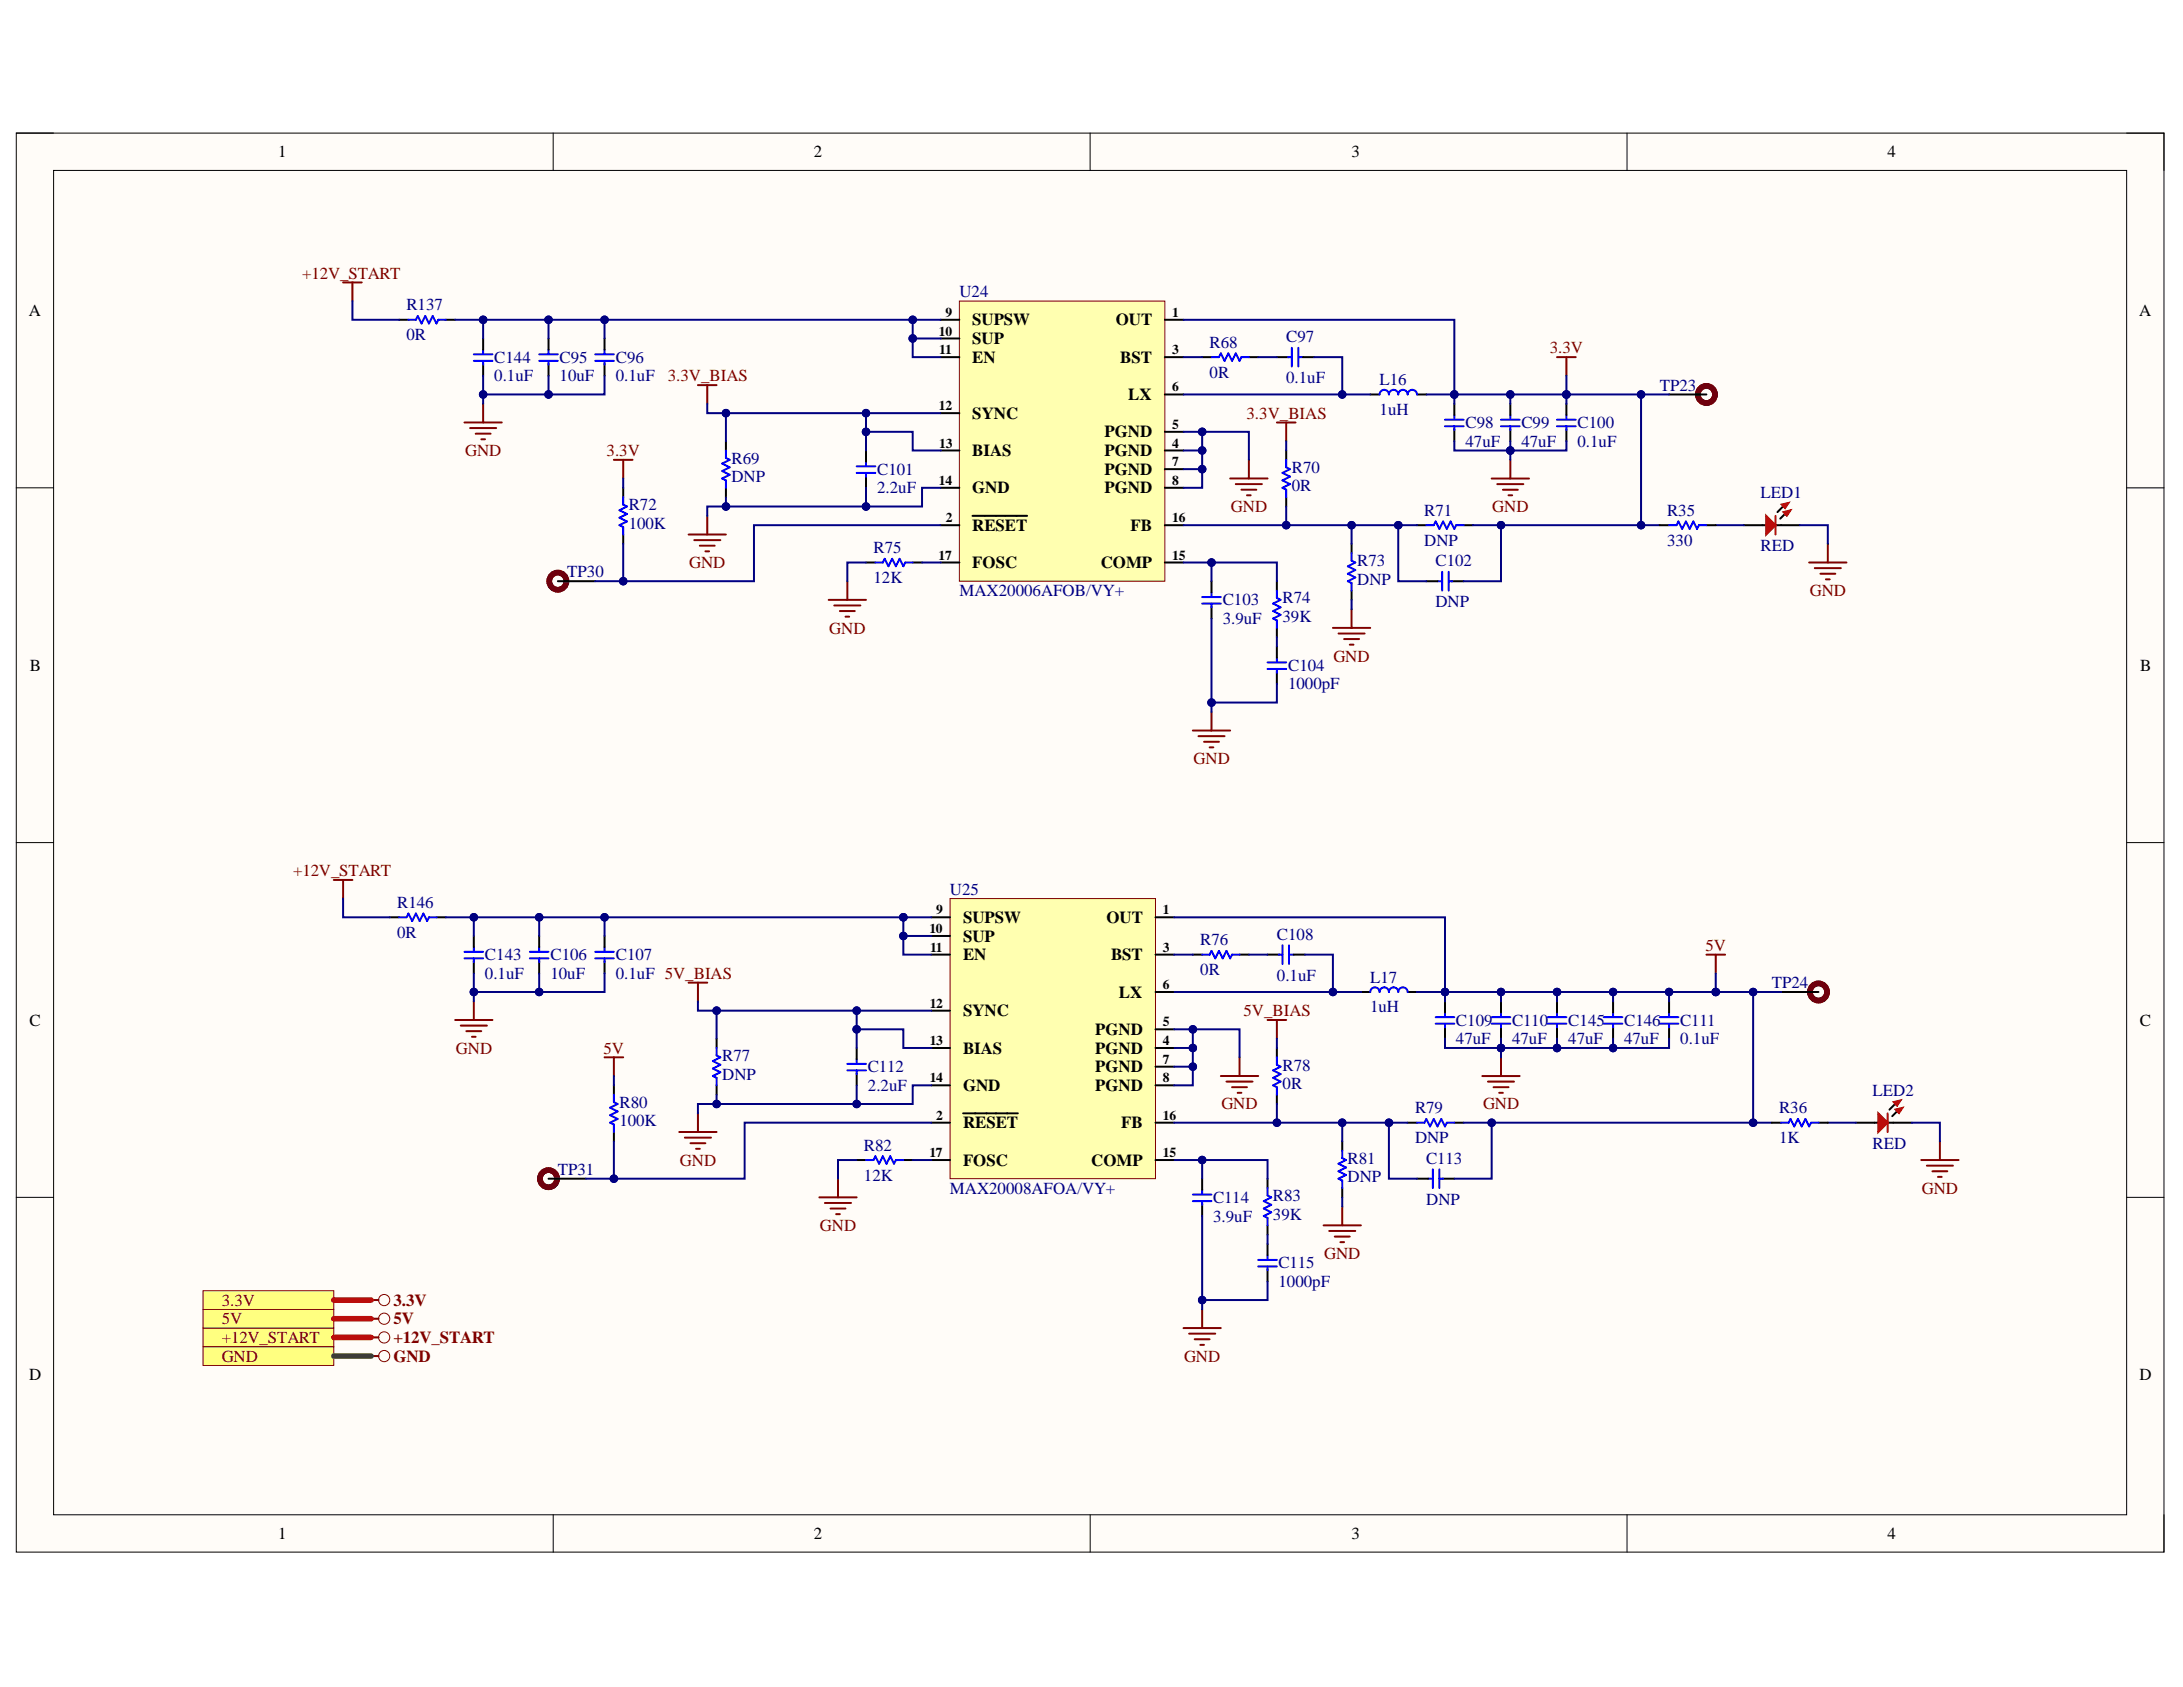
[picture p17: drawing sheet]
<svg xmlns="http://www.w3.org/2000/svg" width="279mm" height="216mm" viewBox="0 0 279 216" stroke-linecap="round" stroke-linejoin="round" font-family="sans-serif">
<defs><g id="words">
<g font-size="2.2">
<text x="35.6" y="20.1">1</text>
<text x="104.1" y="20.1">2</text>
<text x="173" y="20.1">3</text>
<text x="241.6" y="20.1">4</text>
<text x="3.7" y="40.5">A</text>
<text x="124.4" y="41.6">SUPSW</text>
<text x="142.8" y="41.6">OUT</text>
<text x="273.8" y="40.5">A</text>
<text x="124.4" y="44">SUP</text>
<text x="124.4" y="46.4">EN</text>
<text x="143.4" y="46.4">BST</text>
<text x="124.4" y="53.6">SYNC</text>
<text x="144.4" y="51.2">LX</text>
<text x="124.4" y="58.4">BIAS</text>
<text x="141.4" y="58.4">PGND</text>
<text x="141.4" y="56">PGND</text>
<text x="124.4" y="63.2">GND</text>
<text x="141.4" y="60.7">PGND</text>
<text x="141.4" y="63.2">PGND</text>
<text x="124.4" y="67.9">RESET</text>
<text x="144.7" y="67.9">FB</text>
<text x="124.4" y="72.7">FOSC</text>
<text x="140.9" y="72.7">COMP</text>
<text x="3.8" y="85.9">B</text>
<text x="273.9" y="85.9">B</text>
<text x="123.3" y="118.1">SUPSW</text>
<text x="141.6" y="118.1">OUT</text>
<text x="123.3" y="120.5">SUP</text>
<text x="123.3" y="122.9">EN</text>
<text x="142.2" y="122.9">BST</text>
<text x="3.8" y="131.3">C</text>
<text x="123.3" y="130.1">SYNC</text>
<text x="143.2" y="127.7">LX</text>
<text x="273.9" y="131.3">C</text>
<text x="123.3" y="134.8">BIAS</text>
<text x="140.2" y="134.8">PGND</text>
<text x="140.2" y="132.4">PGND</text>
<text x="140.2" y="137.2">PGND</text>
<text x="123.3" y="139.6">GND</text>
<text x="140.2" y="139.6">PGND</text>
<text x="123.3" y="144.4">RESET</text>
<text x="123.3" y="149.2">FOSC</text>
<text x="139.7" y="149.2">COMP</text>
<text x="143.5" y="144.4">FB</text>
<text x="3.7" y="176.7">D</text>
<text x="273.8" y="176.7">D</text>
<text x="35.6" y="197">1</text>
<text x="104.1" y="197">2</text>
<text x="173" y="197">3</text>
<text x="241.6" y="197">4</text>
</g>
<g font-size="2.2" fill="#800000">
<text x="38.7" y="35.7">+12V_START</text>
<text x="198.4" y="45.2">3.3V</text>
<text x="85.5" y="48.8">3.3V_BIAS</text>
<text x="159.5" y="53.6">3.3V_BIAS</text>
<text x="59.5" y="58.4">GND</text>
<text x="77.6" y="58.4">3.3V</text>
<text x="157.6" y="65.5">GND</text>
<text x="191" y="65.5">GND</text>
<text x="88.2" y="72.7">GND</text>
<text x="231.6" y="76.3">GND</text>
<text x="106.1" y="81.1">GND</text>
<text x="170.7" y="84.7">GND</text>
<text x="152.8" y="97.8">GND</text>
<text x="37.5" y="112.1">+12V_START</text>
<text x="218.3" y="121.7">5V</text>
<text x="159.2" y="130.1">5V_BIAS</text>
<text x="58.4" y="134.8">GND</text>
<text x="77.3" y="134.8">5V</text>
<text x="156.3" y="142">GND</text>
<text x="189.8" y="142">GND</text>
<text x="87" y="149.2">GND</text>
<text x="246" y="152.8">GND</text>
<text x="105" y="157.5">GND</text>
<text x="169.5" y="161.1">GND</text>
<text x="28.4" y="167.1">3.3V</text>
<text x="50.4" y="167.1">3.3V</text>
<text x="28.4" y="171.9">+12V_START</text>
<text x="28.4" y="169.5">5V</text>
<text x="50.4" y="171.9">+12V_START</text>
<text x="50.4" y="169.5">5V</text>
<text x="28.4" y="174.3">GND</text>
<text x="50.4" y="174.3">GND</text>
<text x="151.5" y="174.3">GND</text>
</g>
<g font-size="2.2" fill="#000080">
<text x="52" y="39.7">R137</text>
<text x="122.8" y="38">U24</text>
<text x="52" y="43.5">0R</text>
<text x="63.3" y="46.4">C144</text>
<text x="71.6" y="46.4">C95</text>
<text x="78.8" y="46.4">C96</text>
<text x="154.8" y="44.5">R68</text>
<text x="164.6" y="43.8">C97</text>
<text x="63.3" y="48.8">0.1uF</text>
<text x="71.6" y="48.8">10uF</text>
<text x="78.8" y="48.8">0.1uF</text>
<text x="154.8" y="48.3">0R</text>
<text x="164.6" y="49">0.1uF</text>
<text x="176.6" y="49.3">L16</text>
<text x="176.6" y="53.1">1uH</text>
<text x="212.4" y="50">TP23</text>
<text x="93.6" y="59.3">R69</text>
<text x="187.6" y="54.8">C98</text>
<text x="187.6" y="57.2">47uF</text>
<text x="194.7" y="54.8">C99</text>
<text x="194.7" y="57.2">47uF</text>
<text x="201.9" y="54.8">C100</text>
<text x="201.9" y="57.2">0.1uF</text>
<text x="80.5" y="65.3">R72</text>
<text x="93.6" y="61.7">DNP</text>
<text x="112.3" y="60.7">C101</text>
<text x="112.3" y="63.2">2.2uF</text>
<text x="165.3" y="60.5">R70</text>
<text x="165.3" y="62.9">0R</text>
<text x="225.3" y="63.8">LED1</text>
<text x="80.5" y="67.7">100K</text>
<text x="111.8" y="70.8">R75</text>
<text x="182.3" y="66">R71</text>
<text x="182.3" y="69.8">DNP</text>
<text x="213.4" y="66">R35</text>
<text x="213.4" y="69.8">330</text>
<text x="225.3" y="70.6">RED</text>
<text x="72.6" y="73.9">TP30</text>
<text x="111.8" y="74.6">12K</text>
<text x="122.8" y="76.3">MAX20006AFOB/VY+</text>
<text x="156.5" y="77.5">C103</text>
<text x="164.1" y="77.2">R74</text>
<text x="173.7" y="72.5">R73</text>
<text x="173.7" y="74.9">DNP</text>
<text x="183.7" y="72.5">C102</text>
<text x="183.7" y="77.7">DNP</text>
<text x="156.5" y="79.9">3.9uF</text>
<text x="164.1" y="79.6">39K</text>
<text x="164.9" y="85.9">C104</text>
<text x="164.9" y="88.2">1000pF</text>
<text x="50.8" y="116.2">R146</text>
<text x="121.6" y="114.5">U25</text>
<text x="50.8" y="120">0R</text>
<text x="62.1" y="122.9">C143</text>
<text x="62.1" y="125.3">0.1uF</text>
<text x="70.4" y="122.9">C106</text>
<text x="70.4" y="125.3">10uF</text>
<text x="78.8" y="122.9">C107</text>
<text x="78.8" y="125.3">0.1uF 5V_BIAS</text>
<text x="153.6" y="121">R76</text>
<text x="153.6" y="124.8">0R</text>
<text x="163.4" y="120.3">C108</text>
<text x="163.4" y="125.5">0.1uF</text>
<text x="175.4" y="125.8">L17</text>
<text x="175.4" y="129.6">1uH</text>
<text x="186.3" y="131.3">C109</text>
<text x="193.5" y="131.3">C110</text>
<text x="200.7" y="131.3">C145</text>
<text x="207.9" y="131.3">C146</text>
<text x="215.1" y="131.3">C111</text>
<text x="226.8" y="126.5">TP24</text>
<text x="92.4" y="135.8">R77</text>
<text x="111.1" y="137.2">C112</text>
<text x="164.1" y="137">R78</text>
<text x="186.3" y="133.7">47uF</text>
<text x="193.5" y="133.7">47uF</text>
<text x="200.7" y="133.7">47uF</text>
<text x="207.9" y="133.7">47uF</text>
<text x="215.1" y="133.7">0.1uF</text>
<text x="79.3" y="141.8">R80</text>
<text x="92.4" y="138.2">DNP</text>
<text x="111.1" y="139.6">2.2uF</text>
<text x="164.1" y="139.4">0R</text>
<text x="181.1" y="142.5">R79</text>
<text x="227.7" y="142.5">R36</text>
<text x="239.7" y="140.3">LED2</text>
<text x="79.3" y="144.1">100K</text>
<text x="110.6" y="147.3">R82</text>
<text x="172.5" y="148.9">R81</text>
<text x="181.1" y="146.3">DNP</text>
<text x="182.5" y="148.9">C113</text>
<text x="227.7" y="146.3">1K</text>
<text x="239.7" y="147">RED</text>
<text x="71.4" y="150.4">TP31</text>
<text x="110.6" y="151.1">12K</text>
<text x="121.6" y="152.8">MAX20008AFOA/VY+</text>
<text x="155.3" y="154">C114</text>
<text x="162.9" y="153.7">R83</text>
<text x="172.5" y="151.3">DNP</text>
<text x="182.5" y="154.2">DNP</text>
<text x="155.3" y="156.4">3.9uF</text>
<text x="162.9" y="156.1">39K</text>
<text x="163.6" y="162.3">C115</text>
<text x="163.6" y="164.7">1000pF</text>
</g>
<g font-size="1.7">
<text x="121" y="40.5">9</text>
<text x="150" y="40.5">1</text>
<text x="120.2" y="42.9">10</text>
<text x="120.2" y="45.3">11</text>
<text x="150" y="45.3">3</text>
<text x="120.2" y="52.5">12</text>
<text x="150" y="50.1">6</text>
<text x="120.2" y="57.3">13</text>
<text x="150" y="57.3">4</text>
<text x="150" y="54.9">5</text>
<text x="150" y="59.6">7</text>
<text x="120.2" y="62.1">14</text>
<text x="150" y="62.1">8</text>
<text x="120.1" y="71.6">17</text>
<text x="121.1" y="66.8">2</text>
<text x="150" y="71.6">15</text>
<text x="150" y="66.8">16</text>
<text x="118.9" y="119.4">10</text>
<text x="119.8" y="117">9</text>
<text x="148.8" y="117">1</text>
<text x="119" y="121.8">11</text>
<text x="148.8" y="121.8">3</text>
<text x="119" y="129">12</text>
<text x="148.8" y="131.3">5</text>
<text x="148.8" y="126.6">6</text>
<text x="119" y="133.7">13</text>
<text x="148.8" y="133.7">4</text>
<text x="148.8" y="136.1">7</text>
<text x="119" y="138.5">14</text>
<text x="119.8" y="143.3">2</text>
<text x="148.8" y="138.5">8</text>
<text x="148.8" y="143.3">16</text>
<text x="118.9" y="148.1">17</text>
<text x="148.8" y="148.1">15</text>
</g>
</g></defs>
<path d="M2.1 17h274.9v181.6h-274.9z" fill-rule="evenodd" fill="#fffcf8"/>
<path d="M2.1 17h274.9v181.6h-274.9z" fill="none" stroke="#000" stroke-width=".13"/>
<path d="M6.9 21.8h265.3v172.1h-265.3z" fill-rule="evenodd" fill="#fffcf8"/>
<g fill="none" stroke="#000" stroke-width=".13">
<path d="M2.1 17h4.8M70.8 17v4.8M139.5 17v4.8M208.2 17v4.8M272.2 17h4.8v4.8M6.9 21.8h265.3v172.1h-265.3zM2.1 62.4h4.8M272.2 62.4h4.8M2.1 107.8h4.8M272.2 107.8h4.8M2.1 153.2h4.8M272.2 153.2h4.8"/>
<path d="M70.8 193.9v4.7M139.5 193.9v4.7M208.2 193.9v4.7M277 193.9v4.7"/>
</g>
<path d="M122.8 38.5h26.3v35.9h-26.3z" fill-rule="evenodd" fill="#ffffb0"/>
<path d="M122.8 38.5h26.3v35.9h-26.3z" fill="none" stroke="#800000" stroke-width=".13"/>
<g fill="none" stroke="#000" stroke-width=".25">
<path d="M51.1 40.9h1.2M57.1 40.9h1.2M61.8 43.3v1.4M61.8 46.5v1.6M70.2 43.3v1.4M70.2 46.5v1.6M77.4 43.3v1.4M77.4 46.5v1.6M92.9 56.5v1.2M110.8 57.7v1.4M120.4 40.9h2.4M120.4 45.7h2.4"/>
<path d="M120.4 57.7h2.4M120.4 43.3h2.4M120.4 52.9h2.4M149.1 40.9h2.4M149.1 45.7h2.4M149.1 57.7h2.4M149.1 55.3h2.4M149.1 50.5h2.4M153.9 45.7h1.2M159.8 45.7h1.2M163.4 45.7h1.6M164.6 57.7v1.1"/>
<path d="M166.8 45.7h1.4M175.4 50.5h1.2M181.4 50.5h1.2M186.1 51.7v1.4M186.1 54.9v1.6M193.3 51.7v1.4M193.3 54.9v1.6M200.5 51.7v1.4M200.5 54.9v1.6M79.8 62.4v1.2M79.8 68.4v1.2M92.9 62.4v1.2"/>
<path d="M110.8 72h1.2M110.8 60.9v1.5M116.8 72h1.2M120.4 67.2h2.4M120.4 62.4h2.4M120.4 72h2.4M124.5 66h7M149.1 67.2h2.4M149.1 60h2.4M149.1 62.4h2.4M149.1 72h2.4M155.1 74.4v1.4"/>
<path d="M155.1 77.6v1.6M163.4 74.4v1.2M164.6 63.6v1.2M173 69.6v1.2M173 75.6v1.2M181.4 67.2h1.2M182.6 74.4h1.4M185.8 74.4h1.5M187.3 67.2h1.2M163.4 80.4v1.1M163.4 82.7v1.5M163.4 86v1.5"/>
<path d="M49.9 117.4h1.2M55.9 117.4h1.2M60.6 119.8v1.4M69 119.8v1.4M77.4 119.8v1.4M60.6 123v1.6M69 123v1.6M77.4 123v1.6M78.6 138.9v1.2M91.7 132.9v1.2M91.7 138.9v1.2M109.6 134.1v1.5"/>
<path d="M109.6 137.3v1.6M152.7 122.2h1.2M158.6 122.2h1.2M162.2 122.2h1.6M163.4 134.1v1.2M165.6 122.2h1.4M174.2 127h1.2M180.2 127h1.2M184.9 128.1v1.5M184.9 131.4v1.5M192.1 128.1v1.5M192.1 131.4v1.5"/>
<path d="M213.6 128.1v1.5M213.6 131.4v1.5M78.6 144.9v1.2M109.6 148.5h1.2M115.6 148.5h1.2M153.9 150.8v1.5M153.9 154.1v1.5M162.2 150.8v1.2M162.2 156.8v1.2M162.2 159.2v1.4M163.4 140.1v1.2M171.8 146.1v1.2"/>
<path d="M171.8 152v1.2M180.2 143.7h1.2M181.4 150.8h1.4M184.6 150.8h1.5M186.1 143.7h1.2M162.2 162.4v1.6"/>
</g>
<g fill="none" stroke="#800000" stroke-width=".25">
<path d="M43.9 36.1h2.4M45.1 36.1v2.4M59.4 54.1h4.8M60.2 54.8h3.3M60.9 55.5h1.9M61.6 56.2h.5M61.8 51.7v2.4M78.6 58.8h2.4M79.8 58.8v2.4M89.3 49.3h2.4M90.5 49.3v2.4M159.8 58.8v2.4"/>
<path d="M163.4 54.1h2.4M164.6 54.1v2.4M193.3 58.9v2.3M199.3 45.7h2.4M200.5 45.7v2.4M88.1 68.4h4.8M88.9 69.1h3.3M89.6 69.8h1.9M90.3 70.6h.5M90.5 66v2.4M106.1 76.8h4.7M106.8 77.5h3.3"/>
<path d="M107.5 78.2h1.9M108.2 78.9h.5M108.4 74.4v2.4M157.4 61.2h4.8M158.2 62h3.3M158.9 62.7h1.9M159.6 63.4h.5M173 78v2.4M190.9 61.2h4.8M191.6 62h3.4M192.4 62.7h1.9M193.1 63.4h.4"/>
<path d="M152.7 93.5h4.7M153.4 94.2h3.3M154.1 94.9h1.9M154.8 95.6h.5M155.1 91.1v2.4M170.6 80.4h4.8M171.3 81.1h3.4M172 81.8h1.9M172.8 82.5h.4M42.7 112.6h2.4M43.9 112.6v2.4M58.3 130.5h4.7"/>
<path d="M59 131.3h3.3M59.7 132h1.9M60.4 132.7h.5M60.6 128.1v2.4M77.4 135.3h2.4M78.6 135.3v2.4M88.1 125.8h2.4M89.3 125.8v2.3M156.3 137.7h4.7M157 138.4h3.3M157.7 139.1h1.9M158.4 139.9h.5"/>
<path d="M158.6 135.3v2.4M162.2 130.5h2.4M163.4 130.5v2.4M189.7 137.7h4.8M190.4 138.4h3.4M191.2 139.1h1.9M191.9 139.9h.5M192.1 135.3v2.4M218.4 122.2h2.4M219.6 122.2v2.4M86.9 144.9h4.8M87.7 145.6h3.3"/>
<path d="M88.4 146.3h1.9M89.1 147h.5M89.3 142.5v2.4M104.9 153.2h4.7M105.6 154h3.3M106.3 154.7h1.9M107 155.4h.5M107.3 150.8v2.4M169.4 156.8h4.8M170.1 157.5h3.4M170.8 158.3h1.9M171.6 159h.4"/>
<path d="M171.8 154.4v2.4M151.5 170h4.8M152.2 170.7h3.3M152.9 171.4h1.9M153.6 172.1h.5M153.9 167.6v2.4"/>
</g>
<g fill="none" stroke="#00f" stroke-width=".25">
<path d="M52.3 40.9h.9l.3-.5 .5 1 .4-1 .5 1 .5-1 .5 1 .2-.5h1M60.6 46.2h2.4M60.6 45.3h2.4M61.8 44.7v.5M61.8 46.2v.5M69 46.2h2.4M69 45.3h2.4M70.2 44.7v.5M70.2 46.2v.5M76.2 46.2h2.4M76.2 45.3h2.4M77.4 44.7v.5"/>
<path d="M77.4 46.2v.5M92.9 57.7v.9l.5 .2-1 .5 1 .5-1 .5 1 .5-1 .4 .5 .3v.9M109.6 59.7h2.4M110.8 59.1v.5M155.1 45.7h.9l.3-.5 .4 1 .5-1 .5 1 .5-1 .4 1 .3-.5h.9M164.6 58.8v1l.5 .2-1 .5 1 .5-1 .5 1 .5-1 .4 .5 .3v.9M164.9 45.7h.4M165.3 44.5v2.4M166.2 44.5v2.4M166.3 45.7h.5M176.6 50.5a.6 .6 0 0 1 .6-.6 .6 .6 0 0 1 .6 .6 .6 .6 0 0 1 .6-.6 .6 .6 0 0 1 .6 .6 .6 .6 0 0 1 .6-.6 .6 .6 0 0 1 .6 .6 .6 .6 0 0 1 .6-.6 .6 .6 0 0 1 .6 .6M184.9 54.6h2.4"/>
<path d="M184.9 53.7h2.4M186.1 53.1v.5M186.1 54.6v.4M192.1 54.6h2.4M192.1 53.7h2.4M193.3 53.1v.5M193.3 54.6v.4M199.3 54.6h2.4M199.3 53.7h2.4M200.5 53.1v.5M200.5 54.6v.4M79.8 63.6v1l.4 .2-.9 .5 .9 .5-.9 .5 .9 .4-.9 .5 .5 .2v1"/>
<path d="M109.6 60.5h2.4M110.8 60.5v.5M112 72h1l.2-.5 .5 1 .5-1 .5 1 .4-1 .5 1 .3-.5h.9M153.9 77.2h2.4M153.9 76.4h2.4M155.1 75.8v.5M155.1 77.2v.5M163.4 75.6v.9l.5 .3-1 .4 1 .5-1 .5 1 .5-1 .5 .5 .2v1M173 70.8v1l.5 .2-1 .5 1 .5-1 .4 1 .5-1 .5 .5 .2v1M182.6 67.2h.9l.2-.5 .5 1 .5-1 .5 1 .5-1 .4 1 .3-.5h.9M184 74.4h.5M184.6 73.2v2.4"/>
<path d="M185.4 74.4h.5M185.4 73.2v2.4M162.2 85.6h2.4M162.2 84.8h2.4M163.4 84.2v.5M163.4 85.6v.5M51.1 117.4h.9l.3-.5 .5 1 .4-1 .5 1 .5-1 .5 1 .2-.5h1M59.4 122.7h2.4M59.4 121.8h2.4M60.6 121.2v.5M60.6 122.7v.4M67.8 122.7h2.4"/>
<path d="M67.8 121.8h2.4M69 121.2v.5M69 122.7v.4M76.2 122.7h2.4M76.2 121.8h2.4M77.4 121.2v.5M77.4 122.7v.4M91.7 134.1v1l.5 .2-1 .5 1 .5-1 .5 1 .4-1 .5 .5 .2v1M108.4 137h2.4M108.4 136.2h2.4M109.6 135.6v.4M109.6 137v.5"/>
<path d="M153.9 122.2h.9l.3-.5 .4 1 .5-1 .5 1 .5-1 .4 1 .3-.5h.9M163.4 135.3v1l.5 .2-1 .5 1 .5-1 .4 1 .5-1 .5 .5 .2v1M163.7 122.2h.4M164.1 121v2.4M165 121v2.4M165.1 122.2h.5M175.4 127a.6 .6 0 0 1 .6-.6 .6 .6 0 0 1 .6 .6 .6 .6 0 0 1 .6-.6 .6 .6 0 0 1 .6 .6 .6 .6 0 0 1 .6-.6 .6 .6 0 0 1 .6 .6 .6 .6 0 0 1 .6-.6 .6 .6 0 0 1 .6 .6M183.7 131h2.4M183.7 130.2h2.4M184.9 129.6v.5M184.9 131v.5M190.9 131h2.4"/>
<path d="M190.9 130.2h2.4M192.1 129.6v.5M192.1 131v.5M212.4 131h2.4M212.4 130.2h2.4M213.6 129.6v.5M213.6 131v.5M78.6 140.1v1l.4 .2-.9 .5 .9 .4-.9 .5 .9 .5-.9 .5 .5 .2v1M110.8 148.5h1l.2-.5 .5 .9 .5-.9 .5 .9 .4-.9 .5 .9 .3-.4h.9M152.7 153.7h2.4M152.7 152.9h2.4M153.9 152.3v.5"/>
<path d="M153.9 153.7v.5M162.2 152v1l.5 .2-1 .5 1 .5-1 .5 1 .4-1 .5 .5 .3v.9M171.8 147.3v.9l.5 .3-1 .4 1 .5-1 .5 1 .5-1 .4 .5 .3v.9M181.4 143.7h.9l.3-.5 .4 1 .5-1 .5 1 .5-1 .4 1 .3-.5h.9M182.8 150.8h.5M183.4 149.7v2.3M184.2 150.8h.5M184.2 149.7v2.3M161 162.1h2.4M161 161.2h2.4M162.2 160.6v.5M162.2 162.1v.5"/>
</g>
<path d="M121.6 115h26.3v35.8h-26.3z" fill-rule="evenodd" fill="#ffffb0"/>
<path d="M121.6 115h26.3v35.8h-26.3z" fill="none" stroke="#800000" stroke-width=".13"/>
<g fill="none" stroke="#000" stroke-width=".25">
<path d="M213.6 50.5h4.8M71.4 74.4h4.8M119.2 117.4h2.4M119.2 119.8h2.4M147.9 117.4h2.4M119.2 122.2h2.4M119.2 134.1h2.4M119.2 138.9h2.4M119.2 129.3h2.4M147.9 122.2h2.4M147.9 134.1h2.4M147.9 131.7h2.4"/>
<path d="M147.9 127h2.4M147.9 136.5h2.4M147.9 138.9h2.4M199.3 128.1v1.5M199.3 131.4v1.5M206.5 128.1v1.5M206.5 131.4v1.5M228 127h4.7M70.2 150.8h4.8M119.2 143.7h2.4M119.2 148.5h2.4M123.3 142.5h7"/>
<path d="M147.9 143.7h2.4M147.9 148.5h2.4"/>
</g>
<path d="M198.1 131h2.4M198.1 130.2h2.4M199.3 129.6v.5M199.3 131v.5M205.3 131h2.4M205.3 130.2h2.4M206.5 129.6v.5M206.5 131v.5" fill="none" stroke="#00f" stroke-width=".25"/>
<g fill="none" stroke="#5b0f00" stroke-width=".72">
<circle cx="218.4" cy="50.5" r="1.1"/>
<circle cx="71.4" cy="74.4" r="1.1"/>
<circle cx="232.7" cy="127" r="1.1"/>
<circle cx="70.2" cy="150.8" r="1.1"/>
</g>
<path d="M26 170h16.7v2.4h-16.7z" fill-rule="evenodd" fill="#ffff80"/>
<g fill="none" stroke="#800000" stroke-width=".13">
<path d="M26 170h16.7v2.4h-16.7z"/>
<circle cx="49.2" cy="171.2" r=".72"/>
</g>
<path d="M47.5 171.2h1" fill="none" stroke="#800000" stroke-width=".25"/>
<path d="M26 172.4h16.7v2.3h-16.7z" fill-rule="evenodd" fill="#ffff80"/>
<g fill="none" stroke="#800000" stroke-width=".13">
<path d="M26 172.4h16.7v2.3h-16.7z"/>
<circle cx="49.2" cy="173.5" r=".72"/>
</g>
<path d="M47.5 173.5h1" fill="none" stroke="#800000" stroke-width=".25"/>
<path d="M26 167.6h16.7v2.4h-16.7z" fill-rule="evenodd" fill="#ffff80"/>
<g fill="none" stroke="#800000" stroke-width=".13">
<path d="M26 167.6h16.7v2.4h-16.7z"/>
<circle cx="49.2" cy="168.8" r=".72"/>
</g>
<path d="M47.5 168.8h1" fill="none" stroke="#800000" stroke-width=".25"/>
<path d="M26 165.2h16.7v2.4h-16.7z" fill-rule="evenodd" fill="#ffff80"/>
<g fill="none" stroke="#800000" stroke-width=".13">
<path d="M26 165.2h16.7v2.4h-16.7z"/>
<circle cx="49.2" cy="166.4" r=".72"/>
</g>
<path d="M47.5 166.4h1" fill="none" stroke="#800000" stroke-width=".25"/>
<path d="M228.4 65.8l-.5 .6" fill="none" stroke="#000" stroke-width=".25"/>
<path d="M228.2 65.5l1.1-.3-.6 .9z" fill-rule="evenodd" fill="#c00"/>
<path d="M228.2 65.5l1.1-.3-.6 .9z" fill="none" stroke="#c00" stroke-width=".13"/>
<path d="M228.2 64.8l-.7 .7" fill="none" stroke="#000" stroke-width=".25"/>
<path d="M227.9 64.5l1.2-.2-.6 .8z" fill-rule="evenodd" fill="#c00"/>
<path d="M227.9 64.5l1.2-.2-.6 .8z" fill="none" stroke="#c00" stroke-width=".13"/>
<path d="M223.2 67.2h2.9M227.2 67.2h3.2" fill="none" stroke="#000" stroke-width=".25"/>
<path d="M227.2 66v2.4" fill="none" stroke="#c00" stroke-width=".25"/>
<path d="M226.1 66l1.1 1.2-1.1 1.2z" fill="#c00"/>
<path d="M226.1 66l1.1 1.2-1.1 1.2z" fill="none" stroke="#c00" stroke-width=".25"/>
<path d="M231.6 72h4.7M232.3 72.7h3.3M233 73.4h1.9M233.7 74.1h.5M233.9 69.6v2.4" fill="none" stroke="#800000" stroke-width=".25"/>
<path d="M45.1 38.5v2.4h6M116.8 40.9v2.4h3.6" fill="none" stroke="#000080" stroke-width=".25"/>
<circle cx="116.8" cy="43.3" r=".48" fill="#000080"/>
<circle cx="116.8" cy="43.3" r=".48" fill="none" stroke="#000080" stroke-width=".13"/>
<circle cx="116.8" cy="40.9" r=".48" fill="#000080"/>
<circle cx="116.8" cy="40.9" r=".48" fill="none" stroke="#000080" stroke-width=".13"/>
<path d="M116.8 43.3v2.4h3.6" fill="none" stroke="#000080" stroke-width=".25"/>
<circle cx="116.8" cy="43.3" r=".48" fill="#000080"/>
<circle cx="116.8" cy="43.3" r=".48" fill="none" stroke="#000080" stroke-width=".13"/>
<path d="M61.8 40.9v2.4" fill="none" stroke="#000080" stroke-width=".25"/>
<circle cx="61.8" cy="40.9" r=".48" fill="#000080"/>
<circle cx="61.8" cy="40.9" r=".48" fill="none" stroke="#000080" stroke-width=".13"/>
<path d="M70.2 40.9v2.4" fill="none" stroke="#000080" stroke-width=".25"/>
<circle cx="70.2" cy="40.9" r=".48" fill="#000080"/>
<circle cx="70.2" cy="40.9" r=".48" fill="none" stroke="#000080" stroke-width=".13"/>
<path d="M77.4 40.9v2.4" fill="none" stroke="#000080" stroke-width=".25"/>
<circle cx="77.4" cy="40.9" r=".48" fill="#000080"/>
<circle cx="77.4" cy="40.9" r=".48" fill="none" stroke="#000080" stroke-width=".13"/>
<path d="M70.2 48.1v2.4" fill="none" stroke="#000080" stroke-width=".25"/>
<circle cx="70.2" cy="50.5" r=".48" fill="#000080"/>
<circle cx="70.2" cy="50.5" r=".48" fill="none" stroke="#000080" stroke-width=".13"/>
<path d="M61.8 48.1v2.4" fill="none" stroke="#000080" stroke-width=".25"/>
<circle cx="61.8" cy="50.5" r=".48" fill="#000080"/>
<circle cx="61.8" cy="50.5" r=".48" fill="none" stroke="#000080" stroke-width=".13"/>
<path d="M58.3 40.9h62.1" fill="none" stroke="#000080" stroke-width=".25"/>
<circle cx="61.8" cy="40.9" r=".48" fill="#000080"/>
<circle cx="61.8" cy="40.9" r=".48" fill="none" stroke="#000080" stroke-width=".13"/>
<circle cx="70.2" cy="40.9" r=".48" fill="#000080"/>
<circle cx="70.2" cy="40.9" r=".48" fill="none" stroke="#000080" stroke-width=".13"/>
<circle cx="77.4" cy="40.9" r=".48" fill="#000080"/>
<circle cx="77.4" cy="40.9" r=".48" fill="none" stroke="#000080" stroke-width=".13"/>
<circle cx="116.8" cy="40.9" r=".48" fill="#000080"/>
<circle cx="116.8" cy="40.9" r=".48" fill="none" stroke="#000080" stroke-width=".13"/>
<path d="M77.4 48.1v2.4h-15.6v1.2" fill="none" stroke="#000080" stroke-width=".25"/>
<circle cx="70.2" cy="50.5" r=".48" fill="#000080"/>
<circle cx="70.2" cy="50.5" r=".48" fill="none" stroke="#000080" stroke-width=".13"/>
<circle cx="61.8" cy="50.5" r=".48" fill="#000080"/>
<circle cx="61.8" cy="50.5" r=".48" fill="none" stroke="#000080" stroke-width=".13"/>
<path d="M92.9 52.9v3.6" fill="none" stroke="#000080" stroke-width=".25"/>
<circle cx="92.9" cy="52.9" r=".48" fill="#000080"/>
<circle cx="92.9" cy="52.9" r=".48" fill="none" stroke="#000080" stroke-width=".13"/>
<path d="M90.5 51.7v1.2h29.9" fill="none" stroke="#000080" stroke-width=".25"/>
<circle cx="92.9" cy="52.9" r=".48" fill="#000080"/>
<circle cx="92.9" cy="52.9" r=".48" fill="none" stroke="#000080" stroke-width=".13"/>
<circle cx="110.8" cy="52.9" r=".48" fill="#000080"/>
<circle cx="110.8" cy="52.9" r=".48" fill="none" stroke="#000080" stroke-width=".13"/>
<path d="M110.8 52.9v2.4h6v2.4h3.6" fill="none" stroke="#000080" stroke-width=".25"/>
<circle cx="110.8" cy="55.3" r=".48" fill="#000080"/>
<circle cx="110.8" cy="55.3" r=".48" fill="none" stroke="#000080" stroke-width=".13"/>
<circle cx="110.8" cy="52.9" r=".48" fill="#000080"/>
<circle cx="110.8" cy="52.9" r=".48" fill="none" stroke="#000080" stroke-width=".13"/>
<path d="M110.8 55.3v2.4" fill="none" stroke="#000080" stroke-width=".25"/>
<circle cx="110.8" cy="55.3" r=".48" fill="#000080"/>
<circle cx="110.8" cy="55.3" r=".48" fill="none" stroke="#000080" stroke-width=".13"/>
<path d="M110.8 62.4v2.4" fill="none" stroke="#000080" stroke-width=".25"/>
<circle cx="110.8" cy="64.8" r=".48" fill="#000080"/>
<circle cx="110.8" cy="64.8" r=".48" fill="none" stroke="#000080" stroke-width=".13"/>
<path d="M120.4 62.4h-2.4v2.4h-25.1v-1.2" fill="none" stroke="#000080" stroke-width=".25"/>
<circle cx="110.8" cy="64.8" r=".48" fill="#000080"/>
<circle cx="110.8" cy="64.8" r=".48" fill="none" stroke="#000080" stroke-width=".13"/>
<circle cx="92.9" cy="64.8" r=".48" fill="#000080"/>
<circle cx="92.9" cy="64.8" r=".48" fill="none" stroke="#000080" stroke-width=".13"/>
<path d="M92.9 64.8h-2.4v1.2" fill="none" stroke="#000080" stroke-width=".25"/>
<circle cx="92.9" cy="64.8" r=".48" fill="#000080"/>
<circle cx="92.9" cy="64.8" r=".48" fill="none" stroke="#000080" stroke-width=".13"/>
<path d="M79.8 61.2v1.2M120.4 67.2h-23.9v7.2h-16.7v-4.8" fill="none" stroke="#000080" stroke-width=".25"/>
<circle cx="79.8" cy="74.4" r=".48" fill="#000080"/>
<circle cx="79.8" cy="74.4" r=".48" fill="none" stroke="#000080" stroke-width=".13"/>
<path d="M110.8 72h-2.4v2.4M118 72h2.4M151.5 72h11.9v2.4" fill="none" stroke="#000080" stroke-width=".25"/>
<circle cx="155.1" cy="72" r=".48" fill="#000080"/>
<circle cx="155.1" cy="72" r=".48" fill="none" stroke="#000080" stroke-width=".13"/>
<path d="M155.1 72v2.4" fill="none" stroke="#000080" stroke-width=".25"/>
<circle cx="155.1" cy="72" r=".48" fill="#000080"/>
<circle cx="155.1" cy="72" r=".48" fill="none" stroke="#000080" stroke-width=".13"/>
<path d="M163.4 87.5v2.4h-8.3" fill="none" stroke="#000080" stroke-width=".25"/>
<circle cx="155.1" cy="89.9" r=".48" fill="#000080"/>
<circle cx="155.1" cy="89.9" r=".48" fill="none" stroke="#000080" stroke-width=".13"/>
<path d="M155.1 79.2v11.9M163.4 81.5v1.2" fill="none" stroke="#000080" stroke-width=".25"/>
<circle cx="155.1" cy="89.9" r=".48" fill="#000080"/>
<circle cx="155.1" cy="89.9" r=".48" fill="none" stroke="#000080" stroke-width=".13"/>
<path d="M151.5 55.3h8.3v3.5" fill="none" stroke="#000080" stroke-width=".25"/>
<circle cx="153.9" cy="55.3" r=".48" fill="#000080"/>
<circle cx="153.9" cy="55.3" r=".48" fill="none" stroke="#000080" stroke-width=".13"/>
<path d="M153.9 55.3v2.4h-2.4" fill="none" stroke="#000080" stroke-width=".25"/>
<circle cx="153.9" cy="57.7" r=".48" fill="#000080"/>
<circle cx="153.9" cy="57.7" r=".48" fill="none" stroke="#000080" stroke-width=".13"/>
<circle cx="153.9" cy="55.3" r=".48" fill="#000080"/>
<circle cx="153.9" cy="55.3" r=".48" fill="none" stroke="#000080" stroke-width=".13"/>
<path d="M153.9 57.7v2.3h-2.4" fill="none" stroke="#000080" stroke-width=".25"/>
<circle cx="153.9" cy="60" r=".48" fill="#000080"/>
<circle cx="153.9" cy="60" r=".48" fill="none" stroke="#000080" stroke-width=".13"/>
<circle cx="153.9" cy="57.7" r=".48" fill="#000080"/>
<circle cx="153.9" cy="57.7" r=".48" fill="none" stroke="#000080" stroke-width=".13"/>
<path d="M153.9 60v2.4h-2.4" fill="none" stroke="#000080" stroke-width=".25"/>
<circle cx="153.9" cy="60" r=".48" fill="#000080"/>
<circle cx="153.9" cy="60" r=".48" fill="none" stroke="#000080" stroke-width=".13"/>
<path d="M164.6 64.8v2.4M173 76.8v1.2" fill="none" stroke="#000080" stroke-width=".25"/>
<circle cx="164.6" cy="67.2" r=".48" fill="#000080"/>
<circle cx="164.6" cy="67.2" r=".48" fill="none" stroke="#000080" stroke-width=".13"/>
<path d="M173 67.2v2.4" fill="none" stroke="#000080" stroke-width=".25"/>
<circle cx="173" cy="67.2" r=".48" fill="#000080"/>
<circle cx="173" cy="67.2" r=".48" fill="none" stroke="#000080" stroke-width=".13"/>
<path d="M151.5 67.2h29.9" fill="none" stroke="#000080" stroke-width=".25"/>
<circle cx="164.6" cy="67.2" r=".48" fill="#000080"/>
<circle cx="164.6" cy="67.2" r=".48" fill="none" stroke="#000080" stroke-width=".13"/>
<circle cx="173" cy="67.2" r=".48" fill="#000080"/>
<circle cx="173" cy="67.2" r=".48" fill="none" stroke="#000080" stroke-width=".13"/>
<circle cx="179" cy="67.2" r=".48" fill="#000080"/>
<circle cx="179" cy="67.2" r=".48" fill="none" stroke="#000080" stroke-width=".13"/>
<path d="M179 67.2v7.2h3.6" fill="none" stroke="#000080" stroke-width=".25"/>
<circle cx="179" cy="67.2" r=".48" fill="#000080"/>
<circle cx="179" cy="67.2" r=".48" fill="none" stroke="#000080" stroke-width=".13"/>
<path d="M151.5 45.7h2.4M161 45.7h2.4M164.6 56.5v1.2M168.2 45.7h3.6v4.8h-20.3" fill="none" stroke="#000080" stroke-width=".25"/>
<circle cx="171.8" cy="50.5" r=".48" fill="#000080"/>
<circle cx="171.8" cy="50.5" r=".48" fill="none" stroke="#000080" stroke-width=".13"/>
<path d="M171.8 50.5h3.6" fill="none" stroke="#000080" stroke-width=".25"/>
<circle cx="171.8" cy="50.5" r=".48" fill="#000080"/>
<circle cx="171.8" cy="50.5" r=".48" fill="none" stroke="#000080" stroke-width=".13"/>
<path d="M182.6 50.5h3.5v1.2" fill="none" stroke="#000080" stroke-width=".25"/>
<circle cx="186.1" cy="50.5" r=".48" fill="#000080"/>
<circle cx="186.1" cy="50.5" r=".48" fill="none" stroke="#000080" stroke-width=".13"/>
<path d="M151.5 40.9h34.6v9.6" fill="none" stroke="#000080" stroke-width=".25"/>
<circle cx="186.1" cy="50.5" r=".48" fill="#000080"/>
<circle cx="186.1" cy="50.5" r=".48" fill="none" stroke="#000080" stroke-width=".13"/>
<path d="M186.1 50.5h14.4v1.2" fill="none" stroke="#000080" stroke-width=".25"/>
<circle cx="200.5" cy="50.5" r=".48" fill="#000080"/>
<circle cx="200.5" cy="50.5" r=".48" fill="none" stroke="#000080" stroke-width=".13"/>
<circle cx="193.3" cy="50.5" r=".48" fill="#000080"/>
<circle cx="193.3" cy="50.5" r=".48" fill="none" stroke="#000080" stroke-width=".13"/>
<circle cx="186.1" cy="50.5" r=".48" fill="#000080"/>
<circle cx="186.1" cy="50.5" r=".48" fill="none" stroke="#000080" stroke-width=".13"/>
<path d="M193.3 50.5v1.2" fill="none" stroke="#000080" stroke-width=".25"/>
<circle cx="193.3" cy="50.5" r=".48" fill="#000080"/>
<circle cx="193.3" cy="50.5" r=".48" fill="none" stroke="#000080" stroke-width=".13"/>
<path d="M186.1 56.5v1.2h7.2v1.2" fill="none" stroke="#000080" stroke-width=".25"/>
<circle cx="193.3" cy="57.7" r=".48" fill="#000080"/>
<circle cx="193.3" cy="57.7" r=".48" fill="none" stroke="#000080" stroke-width=".13"/>
<path d="M193.3 56.5v1.2" fill="none" stroke="#000080" stroke-width=".25"/>
<circle cx="193.3" cy="57.7" r=".48" fill="#000080"/>
<circle cx="193.3" cy="57.7" r=".48" fill="none" stroke="#000080" stroke-width=".13"/>
<path d="M200.5 56.5v1.2h-7.2" fill="none" stroke="#000080" stroke-width=".25"/>
<circle cx="193.3" cy="57.7" r=".48" fill="#000080"/>
<circle cx="193.3" cy="57.7" r=".48" fill="none" stroke="#000080" stroke-width=".13"/>
<path d="M200.5 48.1v2.4" fill="none" stroke="#000080" stroke-width=".25"/>
<circle cx="200.5" cy="50.5" r=".48" fill="#000080"/>
<circle cx="200.5" cy="50.5" r=".48" fill="none" stroke="#000080" stroke-width=".13"/>
<path d="M200.5 50.5h9.5v16.7h-21.5" fill="none" stroke="#000080" stroke-width=".25"/>
<circle cx="192.1" cy="67.2" r=".48" fill="#000080"/>
<circle cx="192.1" cy="67.2" r=".48" fill="none" stroke="#000080" stroke-width=".13"/>
<circle cx="210" cy="67.2" r=".48" fill="#000080"/>
<circle cx="210" cy="67.2" r=".48" fill="none" stroke="#000080" stroke-width=".13"/>
<circle cx="210" cy="50.5" r=".48" fill="#000080"/>
<circle cx="210" cy="50.5" r=".48" fill="none" stroke="#000080" stroke-width=".13"/>
<circle cx="200.5" cy="50.5" r=".48" fill="#000080"/>
<circle cx="200.5" cy="50.5" r=".48" fill="none" stroke="#000080" stroke-width=".13"/>
<path d="M192.1 67.2v7.2h-4.8" fill="none" stroke="#000080" stroke-width=".25"/>
<circle cx="192.1" cy="67.2" r=".48" fill="#000080"/>
<circle cx="192.1" cy="67.2" r=".48" fill="none" stroke="#000080" stroke-width=".13"/>
<path d="M43.9 115v2.4h6M115.6 117.4v2.4h3.6" fill="none" stroke="#000080" stroke-width=".25"/>
<circle cx="115.6" cy="119.8" r=".48" fill="#000080"/>
<circle cx="115.6" cy="119.8" r=".48" fill="none" stroke="#000080" stroke-width=".13"/>
<circle cx="115.6" cy="117.4" r=".48" fill="#000080"/>
<circle cx="115.6" cy="117.4" r=".48" fill="none" stroke="#000080" stroke-width=".13"/>
<path d="M115.6 119.8v2.4h3.6" fill="none" stroke="#000080" stroke-width=".25"/>
<circle cx="115.6" cy="119.8" r=".48" fill="#000080"/>
<circle cx="115.6" cy="119.8" r=".48" fill="none" stroke="#000080" stroke-width=".13"/>
<path d="M60.6 117.4v2.4" fill="none" stroke="#000080" stroke-width=".25"/>
<circle cx="60.6" cy="117.4" r=".48" fill="#000080"/>
<circle cx="60.6" cy="117.4" r=".48" fill="none" stroke="#000080" stroke-width=".13"/>
<path d="M69 117.4v2.4" fill="none" stroke="#000080" stroke-width=".25"/>
<circle cx="69" cy="117.4" r=".48" fill="#000080"/>
<circle cx="69" cy="117.4" r=".48" fill="none" stroke="#000080" stroke-width=".13"/>
<path d="M69 124.6v2.4" fill="none" stroke="#000080" stroke-width=".25"/>
<circle cx="69" cy="127" r=".48" fill="#000080"/>
<circle cx="69" cy="127" r=".48" fill="none" stroke="#000080" stroke-width=".13"/>
<path d="M60.6 124.6v2.4" fill="none" stroke="#000080" stroke-width=".25"/>
<circle cx="60.6" cy="127" r=".48" fill="#000080"/>
<circle cx="60.6" cy="127" r=".48" fill="none" stroke="#000080" stroke-width=".13"/>
<path d="M91.7 129.3v3.6" fill="none" stroke="#000080" stroke-width=".25"/>
<circle cx="91.7" cy="129.3" r=".48" fill="#000080"/>
<circle cx="91.7" cy="129.3" r=".48" fill="none" stroke="#000080" stroke-width=".13"/>
<path d="M89.3 128.1v1.2h29.9" fill="none" stroke="#000080" stroke-width=".25"/>
<circle cx="91.7" cy="129.3" r=".48" fill="#000080"/>
<circle cx="91.7" cy="129.3" r=".48" fill="none" stroke="#000080" stroke-width=".13"/>
<circle cx="109.6" cy="129.3" r=".48" fill="#000080"/>
<circle cx="109.6" cy="129.3" r=".48" fill="none" stroke="#000080" stroke-width=".13"/>
<path d="M109.6 129.3v2.4h6v2.4h3.6" fill="none" stroke="#000080" stroke-width=".25"/>
<circle cx="109.6" cy="131.7" r=".48" fill="#000080"/>
<circle cx="109.6" cy="131.7" r=".48" fill="none" stroke="#000080" stroke-width=".13"/>
<circle cx="109.6" cy="129.3" r=".48" fill="#000080"/>
<circle cx="109.6" cy="129.3" r=".48" fill="none" stroke="#000080" stroke-width=".13"/>
<path d="M109.6 131.7v2.4" fill="none" stroke="#000080" stroke-width=".25"/>
<circle cx="109.6" cy="131.7" r=".48" fill="#000080"/>
<circle cx="109.6" cy="131.7" r=".48" fill="none" stroke="#000080" stroke-width=".13"/>
<path d="M109.6 138.9v2.4" fill="none" stroke="#000080" stroke-width=".25"/>
<circle cx="109.6" cy="141.3" r=".48" fill="#000080"/>
<circle cx="109.6" cy="141.3" r=".48" fill="none" stroke="#000080" stroke-width=".13"/>
<path d="M119.2 138.9h-2.4v2.4h-25.1v-1.2" fill="none" stroke="#000080" stroke-width=".25"/>
<circle cx="109.6" cy="141.3" r=".48" fill="#000080"/>
<circle cx="109.6" cy="141.3" r=".48" fill="none" stroke="#000080" stroke-width=".13"/>
<circle cx="91.7" cy="141.3" r=".48" fill="#000080"/>
<circle cx="91.7" cy="141.3" r=".48" fill="none" stroke="#000080" stroke-width=".13"/>
<path d="M91.7 141.3h-2.4v1.2" fill="none" stroke="#000080" stroke-width=".25"/>
<circle cx="91.7" cy="141.3" r=".48" fill="#000080"/>
<circle cx="91.7" cy="141.3" r=".48" fill="none" stroke="#000080" stroke-width=".13"/>
<path d="M78.6 137.7v1.2M119.2 143.7h-23.9v7.1h-16.7v-4.7" fill="none" stroke="#000080" stroke-width=".25"/>
<circle cx="78.6" cy="150.8" r=".48" fill="#000080"/>
<circle cx="78.6" cy="150.8" r=".48" fill="none" stroke="#000080" stroke-width=".13"/>
<path d="M109.6 148.5h-2.3v2.3M116.8 148.5h2.4M150.3 148.5h11.9v2.3" fill="none" stroke="#000080" stroke-width=".25"/>
<circle cx="153.9" cy="148.5" r=".48" fill="#000080"/>
<circle cx="153.9" cy="148.5" r=".48" fill="none" stroke="#000080" stroke-width=".13"/>
<path d="M153.9 148.5v2.3" fill="none" stroke="#000080" stroke-width=".25"/>
<circle cx="153.9" cy="148.5" r=".48" fill="#000080"/>
<circle cx="153.9" cy="148.5" r=".48" fill="none" stroke="#000080" stroke-width=".13"/>
<path d="M162.2 164v2.4h-8.3" fill="none" stroke="#000080" stroke-width=".25"/>
<circle cx="153.9" cy="166.4" r=".48" fill="#000080"/>
<circle cx="153.9" cy="166.4" r=".48" fill="none" stroke="#000080" stroke-width=".13"/>
<path d="M153.9 155.6v12M162.2 158v1.2" fill="none" stroke="#000080" stroke-width=".25"/>
<circle cx="153.9" cy="166.4" r=".48" fill="#000080"/>
<circle cx="153.9" cy="166.4" r=".48" fill="none" stroke="#000080" stroke-width=".13"/>
<path d="M150.3 131.7h8.3v3.6" fill="none" stroke="#000080" stroke-width=".25"/>
<circle cx="152.7" cy="131.7" r=".48" fill="#000080"/>
<circle cx="152.7" cy="131.7" r=".48" fill="none" stroke="#000080" stroke-width=".13"/>
<path d="M152.7 131.7v2.4h-2.4" fill="none" stroke="#000080" stroke-width=".25"/>
<circle cx="152.7" cy="134.1" r=".48" fill="#000080"/>
<circle cx="152.7" cy="134.1" r=".48" fill="none" stroke="#000080" stroke-width=".13"/>
<circle cx="152.7" cy="131.7" r=".48" fill="#000080"/>
<circle cx="152.7" cy="131.7" r=".48" fill="none" stroke="#000080" stroke-width=".13"/>
<path d="M152.7 134.1v2.4h-2.4" fill="none" stroke="#000080" stroke-width=".25"/>
<circle cx="152.7" cy="136.5" r=".48" fill="#000080"/>
<circle cx="152.7" cy="136.5" r=".48" fill="none" stroke="#000080" stroke-width=".13"/>
<circle cx="152.7" cy="134.1" r=".48" fill="#000080"/>
<circle cx="152.7" cy="134.1" r=".48" fill="none" stroke="#000080" stroke-width=".13"/>
<path d="M152.7 136.5v2.4h-2.4" fill="none" stroke="#000080" stroke-width=".25"/>
<circle cx="152.7" cy="136.5" r=".48" fill="#000080"/>
<circle cx="152.7" cy="136.5" r=".48" fill="none" stroke="#000080" stroke-width=".13"/>
<path d="M163.4 141.3v2.4M171.8 153.2v1.2" fill="none" stroke="#000080" stroke-width=".25"/>
<circle cx="163.4" cy="143.7" r=".48" fill="#000080"/>
<circle cx="163.4" cy="143.7" r=".48" fill="none" stroke="#000080" stroke-width=".13"/>
<path d="M171.8 143.7v2.4" fill="none" stroke="#000080" stroke-width=".25"/>
<circle cx="171.8" cy="143.7" r=".48" fill="#000080"/>
<circle cx="171.8" cy="143.7" r=".48" fill="none" stroke="#000080" stroke-width=".13"/>
<path d="M150.3 143.7h29.9" fill="none" stroke="#000080" stroke-width=".25"/>
<circle cx="163.4" cy="143.7" r=".48" fill="#000080"/>
<circle cx="163.4" cy="143.7" r=".48" fill="none" stroke="#000080" stroke-width=".13"/>
<circle cx="171.8" cy="143.7" r=".48" fill="#000080"/>
<circle cx="171.8" cy="143.7" r=".48" fill="none" stroke="#000080" stroke-width=".13"/>
<circle cx="177.8" cy="143.7" r=".48" fill="#000080"/>
<circle cx="177.8" cy="143.7" r=".48" fill="none" stroke="#000080" stroke-width=".13"/>
<path d="M177.8 143.7v7.1h3.6" fill="none" stroke="#000080" stroke-width=".25"/>
<circle cx="177.8" cy="143.7" r=".48" fill="#000080"/>
<circle cx="177.8" cy="143.7" r=".48" fill="none" stroke="#000080" stroke-width=".13"/>
<path d="M150.3 122.2h2.4M159.8 122.2h2.4M163.4 132.9v1.2M167 122.2h3.6v4.8h-20.3" fill="none" stroke="#000080" stroke-width=".25"/>
<circle cx="170.6" cy="127" r=".48" fill="#000080"/>
<circle cx="170.6" cy="127" r=".48" fill="none" stroke="#000080" stroke-width=".13"/>
<path d="M170.6 127h3.6" fill="none" stroke="#000080" stroke-width=".25"/>
<circle cx="170.6" cy="127" r=".48" fill="#000080"/>
<circle cx="170.6" cy="127" r=".48" fill="none" stroke="#000080" stroke-width=".13"/>
<path d="M181.4 127h3.5v1.1" fill="none" stroke="#000080" stroke-width=".25"/>
<circle cx="184.9" cy="127" r=".48" fill="#000080"/>
<circle cx="184.9" cy="127" r=".48" fill="none" stroke="#000080" stroke-width=".13"/>
<path d="M150.3 117.4h34.6v9.6" fill="none" stroke="#000080" stroke-width=".25"/>
<circle cx="184.9" cy="127" r=".48" fill="#000080"/>
<circle cx="184.9" cy="127" r=".48" fill="none" stroke="#000080" stroke-width=".13"/>
<path d="M192.1 127v1.1" fill="none" stroke="#000080" stroke-width=".25"/>
<circle cx="192.1" cy="127" r=".48" fill="#000080"/>
<circle cx="192.1" cy="127" r=".48" fill="none" stroke="#000080" stroke-width=".13"/>
<path d="M184.9 132.9v1.2h7.2v1.2" fill="none" stroke="#000080" stroke-width=".25"/>
<circle cx="192.1" cy="134.1" r=".48" fill="#000080"/>
<circle cx="192.1" cy="134.1" r=".48" fill="none" stroke="#000080" stroke-width=".13"/>
<path d="M192.1 132.9v1.2" fill="none" stroke="#000080" stroke-width=".25"/>
<circle cx="192.1" cy="134.1" r=".48" fill="#000080"/>
<circle cx="192.1" cy="134.1" r=".48" fill="none" stroke="#000080" stroke-width=".13"/>
<path d="M213.6 132.9v1.2h-21.5" fill="none" stroke="#000080" stroke-width=".25"/>
<circle cx="206.5" cy="134.1" r=".48" fill="#000080"/>
<circle cx="206.5" cy="134.1" r=".48" fill="none" stroke="#000080" stroke-width=".13"/>
<circle cx="199.3" cy="134.1" r=".48" fill="#000080"/>
<circle cx="199.3" cy="134.1" r=".48" fill="none" stroke="#000080" stroke-width=".13"/>
<circle cx="192.1" cy="134.1" r=".48" fill="#000080"/>
<circle cx="192.1" cy="134.1" r=".48" fill="none" stroke="#000080" stroke-width=".13"/>
<path d="M190.9 143.7v7.1h-4.8" fill="none" stroke="#000080" stroke-width=".25"/>
<circle cx="190.9" cy="143.7" r=".48" fill="#000080"/>
<circle cx="190.9" cy="143.7" r=".48" fill="none" stroke="#000080" stroke-width=".13"/>
<path d="M115.6 117.4h3.6" fill="none" stroke="#000080" stroke-width=".25"/>
<circle cx="115.6" cy="117.4" r=".48" fill="#000080"/>
<circle cx="115.6" cy="117.4" r=".48" fill="none" stroke="#000080" stroke-width=".13"/>
<path d="M77.4 124.6v2.4h-16.8v1.1" fill="none" stroke="#000080" stroke-width=".25"/>
<circle cx="69" cy="127" r=".48" fill="#000080"/>
<circle cx="69" cy="127" r=".48" fill="none" stroke="#000080" stroke-width=".13"/>
<circle cx="60.6" cy="127" r=".48" fill="#000080"/>
<circle cx="60.6" cy="127" r=".48" fill="none" stroke="#000080" stroke-width=".13"/>
<path d="M77.4 117.4v2.4" fill="none" stroke="#000080" stroke-width=".25"/>
<circle cx="77.4" cy="117.4" r=".48" fill="#000080"/>
<circle cx="77.4" cy="117.4" r=".48" fill="none" stroke="#000080" stroke-width=".13"/>
<path d="M57.1 117.4h58.5" fill="none" stroke="#000080" stroke-width=".25"/>
<circle cx="60.6" cy="117.4" r=".48" fill="#000080"/>
<circle cx="60.6" cy="117.4" r=".48" fill="none" stroke="#000080" stroke-width=".13"/>
<circle cx="69" cy="117.4" r=".48" fill="#000080"/>
<circle cx="69" cy="117.4" r=".48" fill="none" stroke="#000080" stroke-width=".13"/>
<circle cx="77.4" cy="117.4" r=".48" fill="#000080"/>
<circle cx="77.4" cy="117.4" r=".48" fill="none" stroke="#000080" stroke-width=".13"/>
<circle cx="115.6" cy="117.4" r=".48" fill="#000080"/>
<circle cx="115.6" cy="117.4" r=".48" fill="none" stroke="#000080" stroke-width=".13"/>
<path d="M219.6 124.6v2.4" fill="none" stroke="#000080" stroke-width=".25"/>
<circle cx="219.6" cy="127" r=".48" fill="#000080"/>
<circle cx="219.6" cy="127" r=".48" fill="none" stroke="#000080" stroke-width=".13"/>
<path d="M219.6 127h4.8v16.7h-37.1" fill="none" stroke="#000080" stroke-width=".25"/>
<circle cx="190.9" cy="143.7" r=".48" fill="#000080"/>
<circle cx="190.9" cy="143.7" r=".48" fill="none" stroke="#000080" stroke-width=".13"/>
<circle cx="224.4" cy="143.7" r=".48" fill="#000080"/>
<circle cx="224.4" cy="143.7" r=".48" fill="none" stroke="#000080" stroke-width=".13"/>
<circle cx="224.4" cy="127" r=".48" fill="#000080"/>
<circle cx="224.4" cy="127" r=".48" fill="none" stroke="#000080" stroke-width=".13"/>
<circle cx="219.6" cy="127" r=".48" fill="#000080"/>
<circle cx="219.6" cy="127" r=".48" fill="none" stroke="#000080" stroke-width=".13"/>
<path d="M213.6 127v1.1" fill="none" stroke="#000080" stroke-width=".25"/>
<circle cx="213.6" cy="127" r=".48" fill="#000080"/>
<circle cx="213.6" cy="127" r=".48" fill="none" stroke="#000080" stroke-width=".13"/>
<path d="M199.3 127v1.1" fill="none" stroke="#000080" stroke-width=".25"/>
<circle cx="199.3" cy="127" r=".48" fill="#000080"/>
<circle cx="199.3" cy="127" r=".48" fill="none" stroke="#000080" stroke-width=".13"/>
<path d="M206.5 127v1.1" fill="none" stroke="#000080" stroke-width=".25"/>
<circle cx="206.5" cy="127" r=".48" fill="#000080"/>
<circle cx="206.5" cy="127" r=".48" fill="none" stroke="#000080" stroke-width=".13"/>
<path d="M199.3 132.9v1.2" fill="none" stroke="#000080" stroke-width=".25"/>
<circle cx="199.3" cy="134.1" r=".48" fill="#000080"/>
<circle cx="199.3" cy="134.1" r=".48" fill="none" stroke="#000080" stroke-width=".13"/>
<path d="M206.5 132.9v1.2" fill="none" stroke="#000080" stroke-width=".25"/>
<circle cx="206.5" cy="134.1" r=".48" fill="#000080"/>
<circle cx="206.5" cy="134.1" r=".48" fill="none" stroke="#000080" stroke-width=".13"/>
<path d="M184.9 127h34.7" fill="none" stroke="#000080" stroke-width=".25"/>
<circle cx="219.6" cy="127" r=".48" fill="#000080"/>
<circle cx="219.6" cy="127" r=".48" fill="none" stroke="#000080" stroke-width=".13"/>
<circle cx="213.6" cy="127" r=".48" fill="#000080"/>
<circle cx="213.6" cy="127" r=".48" fill="none" stroke="#000080" stroke-width=".13"/>
<circle cx="206.5" cy="127" r=".48" fill="#000080"/>
<circle cx="206.5" cy="127" r=".48" fill="none" stroke="#000080" stroke-width=".13"/>
<circle cx="199.3" cy="127" r=".48" fill="#000080"/>
<circle cx="199.3" cy="127" r=".48" fill="none" stroke="#000080" stroke-width=".13"/>
<circle cx="192.1" cy="127" r=".48" fill="#000080"/>
<circle cx="192.1" cy="127" r=".48" fill="none" stroke="#000080" stroke-width=".13"/>
<circle cx="184.9" cy="127" r=".48" fill="#000080"/>
<circle cx="184.9" cy="127" r=".48" fill="none" stroke="#000080" stroke-width=".13"/>
<path d="M75 150.8h3.6" fill="none" stroke="#000080" stroke-width=".25"/>
<circle cx="78.6" cy="150.8" r=".48" fill="#000080"/>
<circle cx="78.6" cy="150.8" r=".48" fill="none" stroke="#000080" stroke-width=".13"/>
<path d="M224.4 127h3.6" fill="none" stroke="#000080" stroke-width=".25"/>
<circle cx="224.4" cy="127" r=".48" fill="#000080"/>
<circle cx="224.4" cy="127" r=".48" fill="none" stroke="#000080" stroke-width=".13"/>
<path d="M76.2 74.4h3.6" fill="none" stroke="#000080" stroke-width=".25"/>
<circle cx="79.8" cy="74.4" r=".48" fill="#000080"/>
<circle cx="79.8" cy="74.4" r=".48" fill="none" stroke="#000080" stroke-width=".13"/>
<path d="M210 50.5h3.6" fill="none" stroke="#000080" stroke-width=".25"/>
<circle cx="210" cy="50.5" r=".48" fill="#000080"/>
<circle cx="210" cy="50.5" r=".48" fill="none" stroke="#000080" stroke-width=".13"/>
<path d="M42.7 171.2h4.8M42.7 168.8h4.8M42.7 166.4h4.8" fill="none" stroke="#f00" stroke-width=".72"/>
<path d="M42.7 173.5h4.8" fill="none" stroke="#38761d" stroke-width=".72"/>
<path d="M210 67.2h2.4" fill="none" stroke="#000080" stroke-width=".25"/>
<circle cx="210" cy="67.2" r=".48" fill="#000080"/>
<circle cx="210" cy="67.2" r=".48" fill="none" stroke="#000080" stroke-width=".13"/>
<path d="M219.6 67.2h3.6M230.4 67.2h3.5v2.4" fill="none" stroke="#000080" stroke-width=".25"/>
<path d="M242.8 142.2l-.6 .6" fill="none" stroke="#000" stroke-width=".25"/>
<path d="M242.5 142l1.1-.3-.5 .8z" fill-rule="evenodd" fill="#c00"/>
<path d="M242.5 142l1.1-.3-.5 .8z" fill="none" stroke="#c00" stroke-width=".13"/>
<path d="M242.5 141.3l-.7 .7" fill="none" stroke="#000" stroke-width=".25"/>
<path d="M242.3 141l1.1-.3-.6 .9z" fill-rule="evenodd" fill="#c00"/>
<path d="M242.3 141l1.1-.3-.6 .9z" fill="none" stroke="#c00" stroke-width=".13"/>
<path d="M237.5 143.7h2.9M241.6 143.7h3.1" fill="none" stroke="#000" stroke-width=".25"/>
<path d="M241.6 142.5v2.4" fill="none" stroke="#c00" stroke-width=".25"/>
<path d="M240.4 142.5l1.2 1.2-1.2 1.2z" fill="#c00"/>
<path d="M240.4 142.5l1.2 1.2-1.2 1.2z" fill="none" stroke="#c00" stroke-width=".25"/>
<path d="M245.9 148.5h4.8M246.6 149.2h3.4M247.3 149.9h1.9M248 150.6h.5M248.3 146.1v2.4" fill="none" stroke="#800000" stroke-width=".25"/>
<path d="M224.4 143.7h2.4" fill="none" stroke="#000080" stroke-width=".25"/>
<circle cx="224.4" cy="143.7" r=".48" fill="#000080"/>
<circle cx="224.4" cy="143.7" r=".48" fill="none" stroke="#000080" stroke-width=".13"/>
<path d="M233.9 143.7h3.6M244.7 143.7h3.6v2.4" fill="none" stroke="#000080" stroke-width=".25"/>
<path d="M212.4 67.2h1.2M218.4 67.2h1.2M226.8 143.7h1.2M232.7 143.7h1.2" fill="none" stroke="#000" stroke-width=".25"/>
<path d="M213.6 67.2h1l.2-.5 .5 1 .5-1 .5 1 .4-1 .5 1 .2-.5h1M228 143.7h.9l.3-.5 .4 1 .5-1 .5 1 .5-1 .5 1 .2-.5h.9" fill="none" stroke="#00f" stroke-width=".25"/>
<use href="#words"/>
</svg>
